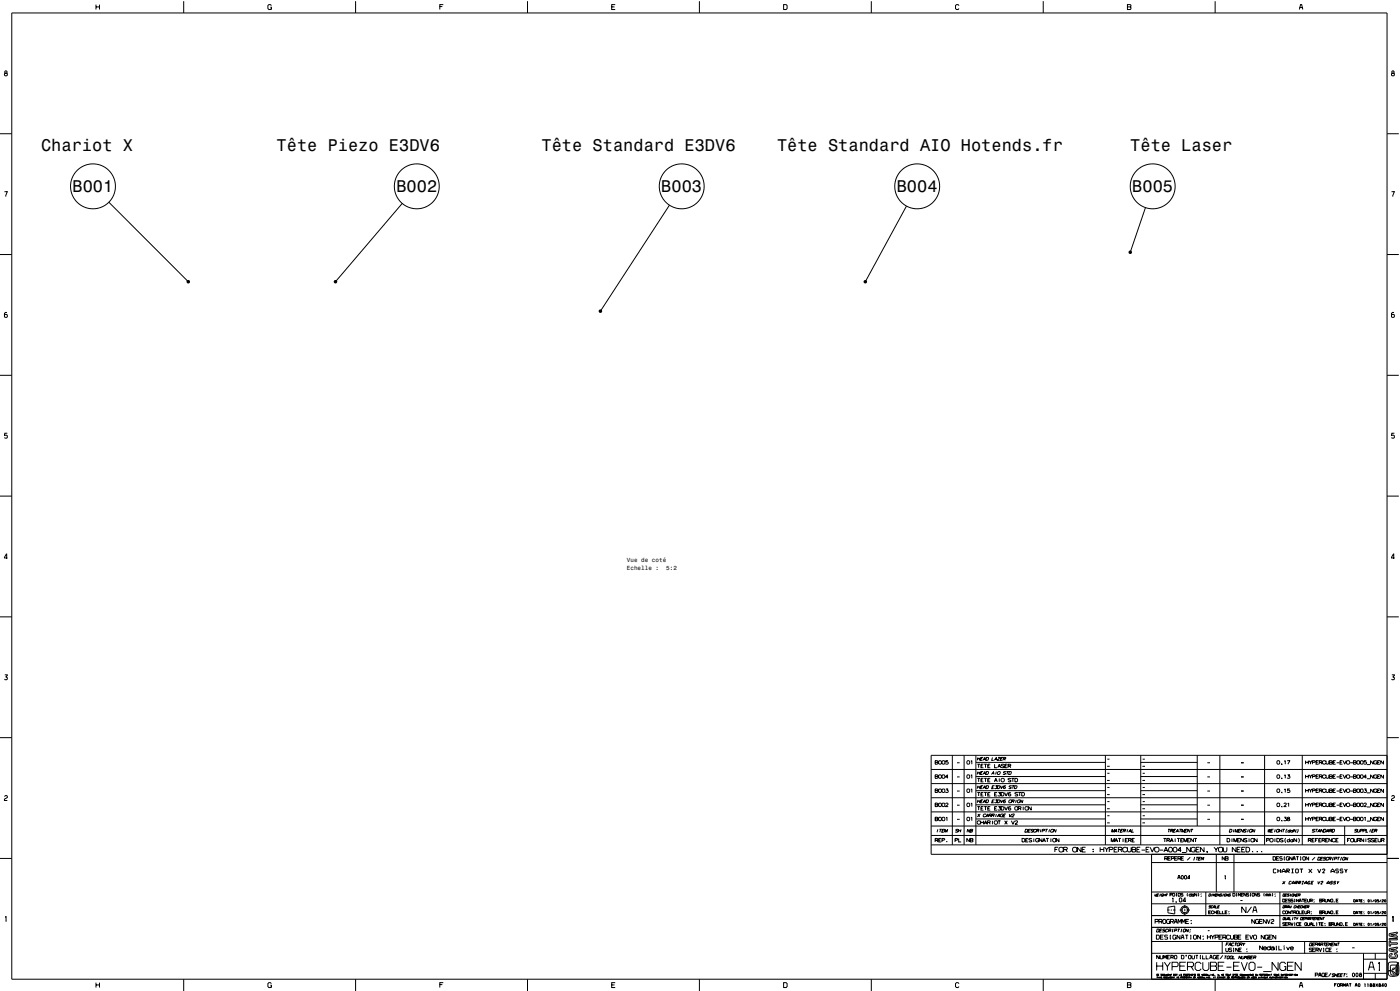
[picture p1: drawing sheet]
<svg xmlns="http://www.w3.org/2000/svg" width="1189mm" height="841mm" viewBox="0 0 1189 841" stroke-linecap="round" stroke-linejoin="round" font-family="sans-serif">
<defs><g id="words">
<g font-size="14.4">
<text x="35" y="128">Chariot X</text>
<text x="235" y="128">Tête Piezo E3DV6</text>
<text x="460" y="128">Tête Standard E3DV6</text>
<text x="660" y="128">Tête Standard AIO Hotends.fr</text>
<text x="960" y="128">Tête Laser</text>
<text x="62" y="163">B001</text>
<text x="337" y="163">B002</text>
<text x="562" y="163">B003</text>
<text x="762" y="163">B004</text>
<text x="962" y="163">B005</text>
</g>
<g font-size="5">
<text x="532" y="477">Vue de coté</text>
<text x="532" y="483">Echelle :</text>
<text x="566" y="483">5:2</text>
</g>
</g></defs>
<g fill="none" stroke="#000" stroke-width=".85">
<path d="M10 11h1168v820h-1168zM82 6h2M82 4v4M84 4v4M156 1v10M230 6v2M230 5v-1h-2v1v2v1h2v-1M302 1v10M374 6h2M376 4h-2v4M448 1v10M520 6h2"/>
<path d="M522 4h-2v4h2M594 1v10M666 4h2v1v2v1h-2zM740 1v10M814 5v-1h-2v1v2v1h2v-1M886 1v10M958 6h2v-2h-2v4h2v-2M1032 1v10M1104 8l1-4 1 4M1104 6h2M4 62h2v-1l-1-1-1 1v3h2v-2M1182 62h2v-1l-1-1-1 1v3h2v-2"/>
<path d="M0 114h10M1178 114h10M4 163h2l-1 4M92 172l68 67M342 173l-57 66M569 174l-59 90M770 175l-35 64M973 176l-13 38M1182 163h2l-1 4M0 216h10M1178 216h10M6 265h-1l-1 1v3h2v-2h-2"/>
<path d="M1184 265h-1l-1 1v3h2v-2h-2M0 319h10M1178 319h10M6 368h-2v2l2-1v2v1l-2-1M1184 368h-2v2l2-1v2v1l-2-1M0 421h10M1178 421h10M6 474h-2l1-4 1 4M1184 474h-2l1-4 1 4M0 524h10M1178 524h10M4 573h2l-1 2h1v1v1l-2-1"/>
<path d="M1182 573h2l-1 2h1v1v1l-2-1M0 626h10M1178 626h10M791 653h387M794 658h3l-1 1 1 1h-1l-2 1zM794 646h3l-1 1 1 1h-1l-2 1zM794 659h2M794 647h2M805 646h-2v1a1.2 1.2 0 0 1 2 0 1.2 1.2 0 0 1 0 1h-2M805 659h-2l2-1v3M809 641v76M813 659h2"/>
<path d="M813 647h2M819 641v76M825 658v3M825 646v3M829 659h110M829 647h110M829 641v76M830 649h2M830 656h2M830 644h2M831 643l-1 2M831 655l-1 2"/>
<path d="M831 649v3M833 643l-1 2M833 655l-1 2M833 656h1M833 644h1M833 650h2M835 657l2-2v2M835 645l2-2v2M835 655h-2v2h1M835 643h-2v2h1M835 649h-2v3h2M835 656h2"/>
<path d="M835 644h2M836 649h2M837 649v3M838 655h1a1.4 1.4 0 0 1 1 1 1.4 1.4 0 0 1-2 1h-1zM838 643h1a1.4 1.4 0 0 1 1 1 1.4 1.4 0 0 1-2 1h-1zM839 650h1M841 649h-2v3h2M842 657l2-2v2M843 656h1M843 643l-1 2h2M844 645l2-2 1 2M845 649v3h2"/>
<path d="M845 644h1M846 655v2M847 652l2-3 1 3M848 643h2l-3 2h2M848 651h2M850 644h1M852 643h-2l-1 2h2M852 644h2v-1h-2v2M853 649h-2h-1l3 2h-1h-2M853 644l1 1M853 650h2M854 655h-1h-1a1.4 1.4 0 0 1 2 2h-2"/>
<path d="M855 655h2M856 649h-3v3h3M856 655l-1 2M856 650h2v-1h-2v3M857 650l1 2M858 657a1.5 1.5 0 0 0 1-1 1.5 1.5 0 0 0-1-1h-1v2h1M939 641v76M940 650h2M940 656h2M940 644h2M969 659h48M969 647h48"/>
<path d="M969 641v76M970 650h2M970 656h2M970 644h2M1017 641v60M1025 659h3M1025 647h3M1036 641v76M1054 659h2M1054 647h2M1074 641v76M1089 648v1"/>
<path d="M1089 649h.1M1089 648h.1M1089 648l-1 1M1091 658h1v3M1091 646h1v3M1093 646h3l-2 3M1094 658h1l-1 1h1a1.2 1.2 0 0 1 0 2 1.2 1.2 0 0 1-2-1M1106 641v76M1109 647h2M1109 646v3M1109 658v3M1109 659h2"/>
<path d="M1111 646v3M1111 658v3M1112 658l1 1 1-1M1112 646l1 1 1-1M1113 647v2M1113 659v2M1115 659h1l1-1h-2v3M1115 647h1l1-1h-2v3M1118 647h1M1118 659h1M1120 658h-2v3h2M1120 646h-2v3h2"/>
<path d="M1120 659h2l1-1h-3v3M1120 647h2l1-1h-3v3M1122 659l1 2M1122 647l1 2M1126 658a1.5 1.5 0 0 0-2 0 1.5 1.5 0 0 0 0 2 1.5 1.5 0 0 0 2 0M1126 646a1.5 1.5 0 0 0-2 0 1.5 1.5 0 0 0 0 2 1.5 1.5 0 0 0 2 0M1126 658v2l1 1 1-1 1-2M1126 646v2l1 1 1-1 1-2M1129 658h2v1v1l-2 1zM1129 646h2v1v1l-2 1zM1129 659h2M1129 647h2"/>
<path d="M1132 647h2M1132 659h2M1134 658h-2v3h2M1134 646h-2v3h2M1135 659h2M1135 647h2M1138 647h1M1138 659h1M1140 658h-2v3h2M1140 646h-2v3h2M1141 658l1 3 1-3M1141 646l1 3 1-3"/>
<path d="M1147 659h2M1147 647h2M1149 658h3l-1 1 1 1h-1l-2 1zM1149 646h3l-1 1 1 1h-1l-2 1zM1149 659h2M1149 647h2M1160 646h-1v1a1.2 1.2 0 0 1 1 0 1.2 1.2 0 0 1 0 1h-2M1160 659h-2l2-1v3M1161 649h3M1166 646v3l-2-3v3M1166 658v3l-2-3v3M1169 658a1.4 1.4 0 0 0-2 0 1.4 1.4 0 0 0 0 2 1.4 1.4 0 0 0 2-1h-1"/>
<path d="M1169 646a1.4 1.4 0 0 0-2 0 1.4 1.4 0 0 0 0 2 1.4 1.4 0 0 0 2-1h-1M1170 647h1M1170 659h1M1172 658h-2v3h2M1172 646h-2v3h2M1175 646v3l-2-3v3M1175 658v3l-2-3v3M1178 641h-387v84h387M4 676l1-1 1 1v1l-2 1v1h2M791 677h387M791 665h387M794 670h3l-1 1 1 1h-1l-2 1z"/>
<path d="M794 671h2M803 670h2l-1 1h1a1.2 1.2 0 0 1 0 2 1.2 1.2 0 0 1-2-1M813 671h2M825 670v3M829 671h110M830 673h2M830 661h2M830 680h2M830 668h2M831 679l-1 2M831 667l-1 2M831 661v3"/>
<path d="M831 673v3M833 679l-1 2M833 667l-1 2M833 680h1M833 668h1M833 674h2M833 662h2M835 669l2-2v2M835 679h-2v2h1M835 667h-2v2h1M835 673h-2v3h2M835 661h-2v3h2"/>
<path d="M835 668h2M836 673h2M836 661h2M837 661v3M837 673v3M838 679h1a1.4 1.4 0 0 1 1 1 1.4 1.4 0 0 1-2 1h-1zM838 667h1a1.4 1.4 0 0 1 1 1 1.4 1.4 0 0 1-2 1h-1zM839 674h1M839 662h1M841 673h-2v3h2M841 661h-2v3h2M843 680h1"/>
<path d="M843 668h1M844 664l2-3 1 3M845 679h-2l-1 2h2M845 667h-2l-1 2h2M845 674h1M845 663h2M846 679h1l-1 1h1a1.1 1.1 0 0 1-1 1 1.1 1.1 0 0 1-1 0M846 667h1l-1 1h1a1.1 1.1 0 0 1-1 1 1.1 1.1 0 0 1-1 0M847 673h-2v3h2M848 679h1a1.4 1.4 0 0 1 0 1 1.4 1.4 0 0 1-1 1h-1zM848 667h1a1.4 1.4 0 0 1 0 1 1.4 1.4 0 0 1-1 1h-1zM848 673h2l-1 1h1a1.2 1.2 0 0 1-1 2 1.2 1.2 0 0 1-1-1"/>
<path d="M849 661v3M850 679v2l2-2M850 667v2l2-2M850 673h2a1.6 1.6 0 0 1 1 1 1.6 1.6 0 0 1-1 2h-2zM853 673l1 3 2-3M854 679a1.2 1.2 0 0 0-2 1 1.2 1.2 0 0 0 1 1l1-1h-2M854 667a1.2 1.2 0 0 0-2 1 1.2 1.2 0 0 0 1 1l1-1h-2M858 673a1.3 1.3 0 0 0-2 0 1.3 1.3 0 0 0 1 2 1.3 1.3 0 0 0 1 0 1.1 1.1 0 0 0 0-1 1.1 1.1 0 0 0-2 0M859 661h-2h-1l3 2h-1h-2M859 661h2M859 667h-1h-1a1.2 1.2 0 0 1 1 2h-1M859 680h2v-1h-1l-1 2"/>
<path d="M860 667h2M860 661v3M860 680l1 1M861 667l-1 2M862 661h1a1.6 1.6 0 0 1 1 1 1.6 1.6 0 0 1-1 2h-1zM862 667h1a1.4 1.4 0 0 1 1 1 1.4 1.4 0 0 1-1 1h-2zM863 679l-1 2M864 673h-1h-1l2 2h-2M865 673h2M866 673v3M868 673h1a1.6 1.6 0 0 1 1 1 1.6 1.6 0 0 1-1 2h-1zM869 679l-1 2-1-2-1 2"/>
<path d="M940 674h2M940 662h2M940 668h2M969 671h48M970 674h2M970 662h2M970 668h2M1025 671h3M1054 671h2M1088 660h.1M1088 660l1 1M1089 672v1"/>
<path d="M1089 673h.1M1089 672h.1M1089 661h.1M1089 660h-1M1089 660h.1M1089 672l-1 1M1089 660l-1 1M1089 660v1M1091 670h1v3M1095 670h-1l-1 1a1.2 1.2 0 0 1 2 0 1.2 1.2 0 0 1 0 1h-2M1109 671h2M1109 670v3"/>
<path d="M1111 670v3M1112 670l1 1 1-1M1113 671v2M1115 671h1l1-1h-2v3M1118 671h1M1120 670h-2v3h2M1120 671h2l1-1h-3v3M1122 671l1 2M1126 670a1.5 1.5 0 0 0-2 0 1.5 1.5 0 0 0 0 2 1.5 1.5 0 0 0 2 0M1126 670v2l1 1 1-1 1-2M1129 670h2v1v1l-2 1zM1129 671h2"/>
<path d="M1132 671h2M1134 670h-2v3h2M1135 671h2M1138 671h1M1140 670h-2v3h2M1141 670l1 3 1-3M1147 671h2M1149 670h3l-1 1 1 1h-1l-2 1zM1149 671h2M1159 670h1l-1 1h1a1.2 1.2 0 0 1 0 2 1.2 1.2 0 0 1-2-1M1161 673h3M1161 661h3"/>
<path d="M1166 670v3l-2-3v3M1169 670a1.4 1.4 0 0 0-2 0 1.4 1.4 0 0 0 0 2 1.4 1.4 0 0 0 2-1h-1M1170 671h1M1172 670h-2v3h2M1175 670v3l-2-3v3M1182 676l1-1 1 1v1l-2 1v1h2M791 689h387M794 694h3l-1 1 1 1h-1l-2 1zM794 682h3l-1 1 1 1h-1l-2 1zM794 695h2M794 683h2M803 682h1h1l-2 3h2"/>
<path d="M803 694h1v3M813 695h2M813 683h2M825 694v3M825 682v3M829 695h110M829 683h110M830 685h2M831 691l1 2M831 685v3M833 697a1.5 1.5 0 0 0-3 0 1.5 1.5 0 0 0 0 2 1.5 1.5 0 0 0 3 0M833 691l-3 2"/>
<path d="M833 698h2M833 697v3M833 686h2M835 681l2-2v2M835 685h-2v3h2M835 697v3M835 680h2M836 700l1-3 1 3M836 685h2M836 699h2M837 685v3M837 693l2-2v2"/>
<path d="M837 691a1.2 1.2 0 0 0-2 0 1.2 1.2 0 0 0 1 2h1M838 692h1M839 698h1l1-1h-2v3M839 686h1M840 692h1l1-1h-2v2M840 698l1 2M841 685h-2v3h2M841 692l1 1M842 692h2l1-1h-2l-1 2M843 697v3M844 692v1M845 686h1"/>
<path d="M846 691v2M847 685h-2v3h2M847 693l2-2v2M847 697h3M847 692h2M848 685h2l-1 1h1a1.2 1.2 0 0 1-1 2 1.2 1.2 0 0 1-1-1M849 697v3M850 685h2a1.6 1.6 0 0 1 1 1 1.6 1.6 0 0 1-1 2h-2zM852 691a1.2 1.2 0 0 0-2 0 1.2 1.2 0 0 0 1 2l1-1h-1M852 692h1M853 685l1 3 2-3M853 697l3 3"/>
<path d="M854 691h-1l-1 2h2M856 697l-3 3M857 691l1 2 1-2M858 685a1.3 1.3 0 0 0-2 0 1.3 1.3 0 0 0 1 2 1.3 1.3 0 0 0 1 0 1.1 1.1 0 0 0 0-1 1.1 1.1 0 0 0-2 0M859 697l1 3 2-3M860 691h1l-2 2h2M862 697h2l-2 3h2M865 686h2v-1h-2v3M866 686l1 2M869 685v3M876 685v3l-2-3v3M940 698h2"/>
<path d="M940 686h2M940 692h2M940 680h2M969 695h48M969 683h48M970 698h2M970 686h2M970 692h2M970 680h2M1025 695h3M1025 683h3M1054 695h2"/>
<path d="M1054 683h2M1088 684h.1M1088 684l1 1M1089 697h.1M1089 696v1M1089 696h.1M1089 685h.1M1089 684h-1M1089 684h.1M1089 696l-1 1M1089 684l-1 1M1089 684v1"/>
<path d="M1091 682h1l-2 3h3M1091 694h1l-1 1h1a1.2 1.2 0 0 1 0 2 1.2 1.2 0 0 1-2-1M1094 694v1h1a1.1 1.1 0 0 1-1 2 1 1 0 0 1 0-2h1v-1zM1094 682v3M1109 695h2M1109 682v3M1109 694v3M1109 683h2M1111 682v3M1111 694v3M1112 694l1 1 1-1M1112 682l1 1 1-1"/>
<path d="M1113 683v2M1113 695v2M1115 695h1l1-1h-2v3M1115 683h1l1-1h-2v3M1118 695h1M1118 683h1M1120 694h-2v3h2M1120 682h-2v3h2M1120 695h2l1-1h-3v3M1120 683h2l1-1h-3v3M1122 695l1 2M1122 683l1 2"/>
<path d="M1126 694a1.5 1.5 0 0 0-2 0 1.5 1.5 0 0 0 0 2 1.5 1.5 0 0 0 2 0M1126 682a1.5 1.5 0 0 0-2 0 1.5 1.5 0 0 0 0 2 1.5 1.5 0 0 0 2 0M1126 694v2l1 1 1-1 1-2M1126 682v2l1 1 1-1 1-2M1129 694h2v1v1l-2 1zM1129 682h2v1v1l-2 1zM1129 695h2M1129 683h2M1132 695h2M1132 683h2M1134 694h-2v3h2M1134 682h-2v3h2"/>
<path d="M1135 695h2M1135 683h2M1138 695h1M1138 683h1M1140 694h-2v3h2M1140 682h-2v3h2M1141 694l1 3 1-3M1141 682l1 3 1-3M1147 695h2M1147 683h2M1149 694h3l-1 1 1 1h-1l-2 1zM1149 682h3l-1 1 1 1h-1l-2 1z"/>
<path d="M1149 695h2M1149 683h2M1159 682h1l-2 3h3M1159 694h1v3M1161 697h3M1161 685h3M1166 682v3l-2-3v3M1166 694v3l-2-3v3M1169 694a1.4 1.4 0 0 0-2 0 1.4 1.4 0 0 0 0 2 1.4 1.4 0 0 0 2-1h-1M1169 682a1.4 1.4 0 0 0-2 0 1.4 1.4 0 0 0 0 2 1.4 1.4 0 0 0 2-1h-1M1170 695h1M1170 683h1"/>
<path d="M1172 694h-2v3h2M1172 682h-2v3h2M1175 682v3l-2-3v3M1175 694v3l-2-3v3M791 717h387M791 709h387M791 701h387M794 713h2l1-1h-3v3M796 713l1 2M797 704l-1 2M797 713h2M798 704h2"/>
<path d="M799 704l-1 2M799 712h-2v3h2M800 713h2v-1h-2v3M800 705h1M802 706l1-2v2l2-2-1 2M802 704h-2v2h2M804 714v1M804 715h.1M811 713h2v-1h-2v3M814 704h-1h-1a1.2 1.2 0 0 1 1 2h-2M814 705h2M814 712v3h2"/>
<path d="M814 704v2M816 704v2M823 712v3l-2-3v3M824 704l-1 2-1-2-1 2M824 705h1M824 712h2v1v1l-2 1zM824 713h2M824 704h2l-1 2h-1zM869 715a1.6 1.6 0 0 0 1-2 1.6 1.6 0 0 0-1-1h-1v3h1M871 704h1a1.4 1.4 0 0 1 1 1 1.4 1.4 0 0 1-2 1h-1zM871 713h2M873 712h-2v3h2"/>
<path d="M873 705h1M875 704h-1l-1 2h2M876 712h-1h-1l2 2h-2M878 704h-1h-1a1.2 1.2 0 0 1 1 2h-2M878 712v3M880 704a1.2 1.2 0 0 0-2 0 1.2 1.2 0 0 0 1 2h1M880 705h2l1-1h-2l-1 2M881 705l1 1M882 712a1.4 1.4 0 0 0-2 0 1.4 1.4 0 0 0 0 2 1.4 1.4 0 0 0 2-1h-1M884 704l-1 2M885 712v3l-2-3v3M885 705h2v-1h-1l-1 2"/>
<path d="M885 715l2-3 1 3M886 714h2M888 704h2M888 712h3M889 704l-1 2M890 712v3M891 704v2M893 712v3M897 704l-1 2-1-2v2M899 719h-3v4M899 712v3l-2-3v3M918 719v4l-3-4v4"/>
<path d="M922 719h-3v4h3M934 719v4M937 719v4M938 719l2 2 2-2M944 715v-3l1 3 1-3v3M944 706l1-2v2l2-2-1 2M946 706l2-2 1 2M947 715l1-3 1 3M947 705h1M947 714h2M949 719h-3v4h3M949 704h2"/>
<path d="M950 712h2M950 704v2M951 712v3M952 705h1M954 712v3M954 704h-2l-1 2h2M954 705h1l1-1h-2v2M955 705l1 1M956 713h1M958 719v3l1 1a1.5 1.5 0 0 0 2-1v-3M958 712h-2v3h2M958 704l-1 2"/>
<path d="M958 713h2l1-1h-3v3M958 706l2-2 1 2M959 705h1M960 713l1 2M961 719h3l1 1-1 1 1 1-1 1h-3zM961 713h2M962 704l-1 2h2M964 712h-3v3h3M968 719h-2v4h2M976 719h-3v4h3M977 719l2 4 1-4M988 712h2"/>
<path d="M989 712v3M991 713h2v-1h-2v3M992 704h2M992 713l1 2M993 704l-1 2M994 715l1-3 1 3M994 705h2v-1h-2v2M994 714h2M995 705l1 1M997 705h1M998 712v3M999 706l1-2 1 2"/>
<path d="M999 704h-2l-1 2h2M999 705h2M1000 712h2M1001 712v3M1002 704h2M1003 704l-1 2M1003 713h1M1003 706l1-2v2l2-2v2M1005 712h-2v3h2M1005 715v-3l2 3 1-3v3M1006 705h2M1008 704h-1l-1 2h2"/>
<path d="M1009 713h1M1011 712h-2v3h2M1011 704l-1 2-1-2-1 2M1011 719v4l-3-4v4M1011 704h2M1012 704v2M1014 712v3l-3-3v3M1014 712h3M1015 712v3M1019 719h-3v4h3M1023 719v4l-4-4v4M1031 719l2 2 2-2"/>
<path d="M1039 719v3l1 1a1.5 1.5 0 0 0 2-1v-3M1043 715a1.6 1.6 0 0 0 2-2 1.6 1.6 0 0 0-2-1h-1v3h1M1045 704h1a1.4 1.4 0 0 1 0 1 1.4 1.4 0 0 1-1 1h-1zM1046 712v3M1048 715v-3l1 3 2-3v3M1048 704l-1 2M1049 706v-2l1 2 2-2-1 2M1050 719v4l-3-4v4M1051 713h1M1052 705h1M1053 712h-2v3h2M1054 719h-3v4h3"/>
<path d="M1054 704h-2l-1 2h2M1056 712v3l-2-3v3M1056 704v2l-2-2v2M1057 719h-2v4h2M1058 719h2a2.1 2.1 0 0 1 1 2 2.1 2.1 0 0 1-1 2h-2zM1059 704h-1h-1a1.2 1.2 0 0 1 1 2h-2M1059 712h-1h-1l2 2h-2M1060 704v2M1061 712v3M1066 704l-1 2-1-2-1 2M1068 712v3l-3-3v3M1076 713h1l1-1h-2v3"/>
<path d="M1077 704v2l1-2v2l1-2M1079 705h2M1082 704h-2l-1 2h2M1083 712v3M1083 704l-1 2M1086 715a1.6 1.6 0 0 0 1-2 1.6 1.6 0 0 0-1-1h-2v3h2M1086 704a1.2 1.2 0 0 0-2 0 1.2 1.2 0 0 0 1 2l1-1h-1M1087 705h1M1087 704l-1 2M1089 704l-1 2M1089 704h2M1090 712h-2h-1l3 2h-1h-2"/>
<path d="M1090 704v2M1092 711a2.8 2.8 0 0 0 0 4M1093 704l-1 1v2M1095 713a1.1 1.1 0 0 0-1 0 1.1 1.1 0 0 0 0 1 1.1 1.1 0 0 0 1 0M1095 712v3M1096 705a1 1 0 0 0-2 0 .9 .9 0 0 0 1 1M1096 704l-1 2M1098 705a1 1 0 0 0-2 0 .9 .9 0 0 0 1 1h1M1098 705v1M1098 713a1.1 1.1 0 0 0-2 0 1.1 1.1 0 0 0 0 1 1.1 1.1 0 0 0 2 0M1098 713v2M1101 704l-1 2-1-2-1 2"/>
<path d="M1101 712v3l-2-3v3M1102 704l1 1-2 2M1103 711a2.7 2.7 0 0 1 0 4M1111 713h2v-1h-2v3M1112 713l1 2M1114 713h2M1116 712h-2v3h2M1117 704h-1h-1a1.2 1.2 0 0 1 1 2h-2M1117 713h2M1117 704h2M1118 704v2M1119 706l2-2v2"/>
<path d="M1119 712h-2v3M1120 705h1M1120 713h1M1122 712h-2v3h2M1123 713h1l1-1h-2v3M1124 704l-1 2-1-2-1 2M1124 713l1 2M1125 704h1a1.4 1.4 0 0 1 0 1 1.4 1.4 0 0 1-1 1h-1zM1126 713h1M1126 706l2-2v2M1127 705h1M1128 712h-2v3h2"/>
<path d="M1129 705h1l1-1h-2v2M1130 705l1 1M1131 712v3l-2-3v3M1132 706a1.5 1.5 0 0 0 1-1 1.5 1.5 0 0 0 0-1h-1l-1 2h1M1134 712a1.5 1.5 0 0 0-2 0 1.5 1.5 0 0 0 0 2 1.5 1.5 0 0 0 2 0M1135 713h1M1137 712h-2v3h2M1142 701v16M1144 713h2M1147 712h-3v3M1150 712v2l1 1 1-1v-2M1153 704h-1h-1a1.2 1.2 0 0 1 1 2h-2"/>
<path d="M1153 713h2v-1h-2v3M1153 704v2h2v-2M1154 713l1 2M1155 705h2v-1h-1l-1 2M1158 705h1l1-1h-2l-1 2M1158 712v3l-2-3v3M1160 712v3M1161 704l-1 2h2M1164 704l-1 2M1164 712h-1h-1l2 2h-2M1165 705h1M1167 712h-1h-1l2 2h-2"/>
<path d="M1167 704h-1l-1 2h2M1167 705h2l1-1h-2l-1 2M1168 713h1M1169 705v1M1170 712h-2v3h2M1170 712v2l1 1 2-1v-2M1173 713h2l1-1h-3v3M1175 713l1 2M0 729h10M896 721h2M903 721h3v-1v-1h-3v4M905 721l1 2"/>
<path d="M919 721h2M928 721h1zM928 723h1M928 723h.1M929 723h.1M934 721h3M940 721v2M942 721h2l1-1-1-1h-2v4M946 721h2M950 721h2l1-1-1-1h-2v4M952 721l1 2M957 720a2 2 0 0 0-3-1 2 2 0 0 0 0 3 2 2 0 0 0 3 0"/>
<path d="M961 721h3M966 721h1M969 721h3M973 721h2M978 725v106M978 732h200M985 721h3M988 723l2-4 2 4M989 722h2M989 729h2v-2h-2v3M991 729v1M992 728h2"/>
<path d="M994 727h-2v3h2M995 729h2v-2h-2v3M998 728h1M1000 727h-2v3h2M1000 729h2l1-2h-3v3M1002 729l1 1M1003 728h2M1003 722h-3l2-3v4M1004 723h4M1005 727h-2v3h2M1011 728l-3 2M1015 728l-1 2"/>
<path d="M1015 720a2 2 0 0 0-3-1 2 2 0 0 0 0 3 2 2 0 0 0 3 0v-1h-1M1016 721h2M1016 728h2M1017 728l-1 2M1018 729h2M1020 730l1-2v1l1-1v2M1020 728h-2v2h1M1025 723h.1M1025 723v1M1033 721v2M1033 725v32M1040 727v3l-2-3v3"/>
<path d="M1041 728h2v-1h-2v3h2v-2M1048 725v32M1051 721h2M1055 721h2M1064 723h.1M1067 723h1M1067 723h.1M1068 723h.1M1071 723h.1M1071 723h1M1072 723h.1M1081 727l2 1v1v1h-2z"/>
<path d="M1084 738l-1-1-2 1 1 3 2-1M1084 728h2M1085 737v4M1085 739h3M1086 727h-2v3h2M1088 737v4M1089 740h3M1089 727h-2v1l2 1v1h-2M1090 730h1M1090 727h1M1091 727v3M1093 739h2v-1l-2-1v4"/>
<path d="M1093 739l2 2M1094 729h1v1M1095 728l-1-1-2 1v1l1 1 2-1M1097 737h2M1097 727v3l-2-3v3M1098 737v4M1098 730l1-3 1 3M1098 729h2M1100 738l1-1 2 1-1 3-2-1zM1101 727h2M1102 727v3M1104 737h3"/>
<path d="M1104 730h1M1104 727h1M1105 727v3M1105 737v4M1107 727l2 1v1l-1 1-2-1v-1zM1111 727v3l-2-3v3M1111 737l3 4M1114 737l-3 4M1117 728l-3 2M1119 737l1 4 2-4M1120 728h1v2h-2zM1122 729h1"/>
<path d="M1123 738l1-1 1 1-2 3h2M1124 728h-2l-1 2h2M1126 728h-2v1h2v1h-2M1128 728h-1l-1 2h2M1129 729h1l1-1h-2l-1 2M1130 729v1M1130 740h3M1132 728l-1 2M1133 729h2v-1h-1l-1 2M1136 728h2M1137 738l-1-1-2 1 1 1h2l-1 2-2-1M1137 728l-1 2"/>
<path d="M1139 728l-1 2M1140 738v-1l-2 1 1 1h1v2l-2-1M1141 728h1l-1 2h-1zM1142 737l1 2 1-2M1143 739v2M1145 728l-1 2-1-2-1 2M1178 729h10M978 757h200M981 759v2v-1l1 1 1-2M983 760h1M984 759h-1l-1 2h2M985 759v2"/>
<path d="M987 760l1 1M988 759h-1l-1 1h2M988 760h2M989 759l-1 2M990 759l-1 2M990 759h2M991 759v2M994 759h1v-1h-1v3M996 758l2 1-1 2-1-1zM999 758h.1M999 758v3M1000 746l1-3h1v3"/>
<path d="M1000 745h2M1001 758l1 1v2h-1zM1004 743l1 1v1l-1 1-1-1v-1zM1005 758h-2v1l2 1-1 1-1-1M1007 743l1 1v1l-1 1-1-1v-1zM1009 758l-1 1 1 2M1011 745h-2l1-2v3M1012 759h-1h-1v2l2-1M1012 758v3M1012 759h2v1M1014 760l-1-1-1 1 2 1M1016 758v3l-1-3v3"/>
<path d="M1018 758v1v2M1020 759h.1M1024 757v20M1027 759h1v1l-2 1zM1030 759l-1 2M1032 760h2M1034 759h-1l-1 2h2M1036 759l-1 2v-2l-1 2M1038 759h-2v1h2l-1 1-1-1M1039 759l-1 2M1040 759h1v2l-1-1zM1040 744l1-1v3"/>
<path d="M1040 746h1M1043 759v2l-1-2-1 2M1045 759h-1v1h1v1l-2-1M1047 758l2 1-1 2h-1zM1050 758v3M1054 759h2M1056 758h-2v3h2M1058 758v3l-2-3v3M1061 758h-2v1h1l1 1h-2M1062 758v3M1064 758l1 1v2l-2-1zM1068 758v3l-2-3v3"/>
<path d="M1070 758h-2v1h2v1h-2M1074 758l-1 1 1 2M1075 759v2M1076 759h-1M1077 759v2M1078 759h-1M1080 758l1 1-1 2M1083 759h.1M1087 757v30M1089 741v-2l1-2 2 2v2M1090 748l1 2M1090 759h1v1l-2 1z"/>
<path d="M1092 760h1M1092 748l-3 2M1093 759h-1l-1 2h2M1095 759h-1v1h1l-1 1-1-1M1096 759v2M1097 748h-2v2h1M1097 741h2M1097 750v-1l2-1v1v1M1097 749h2M1098 760v1M1099 759h-1l-1 1h1M1100 749h2v-1h-1l-1 2"/>
<path d="M1101 759l-1 2-1-2v2M1101 749l1 1M1101 760h1M1103 759h-2v2h1M1103 760h1v-1h-1l-1 2M1103 749h1l1-1h-2v2M1103 749l1 1M1104 760v1M1105 750h2M1106 748h1M1107 748l-1 2M1108 750v-1l1-1 1 1v1"/>
<path d="M1108 749h2M1113 748h-2v2h1v-1M1114 749h1M1116 748h-2l-1 2h2M1119 748l1 2 1-2M1122 749l1-1h1l-2 2h1M1127 750v-1l1-1 1 1v1M1127 749h2M1130 741v-2l2-2 1 2v2M1132 748h-2v1h2l-1 1h-1M1135 748h-2v1h1v1h-2M1136 748v1l1-1"/>
<path d="M1136 749v1M5 778v4M978 777h200M978 767h200M985 761h.1M991 772h2M992 770l6-1v7l-6-1zM994 772h1M996 763v-1v3M996 765h.1M996 772h2M999 761h.1"/>
<path d="M999 765v1M1002 763v-1l2 1v2h-1h-1zM1002 772h3M1006 772h1M1006 768v3M1006 772v1M1006 774v3M1007 765h-2l1-3v3M1008 772h3M1020 760h.1M1026 774h2M1028 773h-2v3h2"/>
<path d="M1028 769h-1l1 1h-1M1029 761h.1M1030 771l2-2v2M1030 761l1-2v1l1-1v2M1030 769h-1l-1 1h2M1031 770h1M1031 774l-1-1-1 1v2l2-1M1031 774h2M1031 773v3M1033 769l-1 2h2M1033 773v3M1034 774h1"/>
<path d="M1034 770h1M1035 773h-1v3h1M1036 773v3h2M1036 769h-1l-1 2h1M1038 773v3h2M1041 774h1M1042 773h-1v3h1M1044 775h.1M1044 774h.1M1052 761v-3l1 2 1-2v3M1053 764h2M1058 770v5l-3-5v5"/>
<path d="M1063 770l-4 5M1064 775l1-5h1l2 5M1064 773h3M1076 761v-2h1v2M1078 761v-2h1v2M1083 760h.1M1089 763h2v2h-2zM1090 779h1l-1 2v-1zM1090 769h1v1l-2 1zM1091 774v-1l-2 1 1 2 1-1M1092 770h1v-1h-1l-1 2M1092 774v-1l2 1-1 2-1-1z"/>
<path d="M1092 764h1M1092 779v2l1-1v-1M1092 770l1 1M1093 771l2-2v2M1094 770h1M1094 780h1M1094 763h-2v2h2M1096 779l-1 2h1M1096 769l-1 2 1-1v1l1-2M1096 763h-2v1l2 1h-2M1096 773v3l-2-3v3M1096 773h2"/>
<path d="M1097 773v3M1098 779h.1M1098 779v2M1098 763h-2l1 1 1 1h-2M1099 774h1l1-1h-2v3M1099 779h2M1099 765h1M1099 763h1M1100 763v2M1100 774l1 2M1100 779l-1 2M1101 769h-1l-1 1h1"/>
<path d="M1101 770h1M1101 779l1 1M1101 769v2M1102 773l1 1-1 2-1-1zM1103 779l-2 2M1103 769l-1 2M1103 770h1M1103 763v2l-2-2v2M1103 765l1-2h1v2M1103 773v3h2M1104 765h1M1104 769h-1l-1 2h2"/>
<path d="M1105 779h1v1l-2 1zM1106 774h1M1106 763h2M1106 769h-1l-1 1h2M1106 780h2M1107 763v2M1107 769l-1 2M1107 770l1 1M1108 773h-2v3h2M1108 773l1 3 1-1v-2M1108 764h2M1108 779h-1l-1 2h2"/>
<path d="M1108 769l-2 1M1108 780h2v-1h-1l-1 2M1108 770h2M1110 763h-2v2h2M1110 769h-1l-1 2h2M1110 770h1l1-1h-2v2M1110 780h1M1110 763l1 2h1v-2M1110 774h2v-1h-2v3M1111 770v1M1112 774v2M1112 780h1l1-1h-2v2"/>
<path d="M1113 764h1l1-1h-2v2M1113 780v1M1114 775h.1M1114 774h.1M1114 764l1 1M1114 779h2M1115 779l-1 2M1116 780h1M1116 765h.1M1116 764h.1M1118 779h-2v2h1M1120 780h1"/>
<path d="M1121 764h1l1-1h-2v2h1v-1M1121 774h1l1-1h-2v3h1v-2M1121 779h-1l-1 2h2M1123 779v2l-1-2-1 2M1123 764h2v-1h-2v2M1123 774h2v-1h-2v3M1124 779h1M1124 779v2M1124 764l1 1M1124 774l1 2M1125 763l1 2h1v-2M1125 773l1 3 1-1v-2"/>
<path d="M1130 763v2l-2-2v2M1130 773v3l-2-3v3M1130 763h1h1l-1 2h-1zM1131 773l1 1-1 2-1-1zM1133 765h.1M1133 775h.1M1135 774h1M1135 764h1M1137 763h-2v2h2M1137 773h-2v3h2M1150 774h1v2h-1zM1150 763l1 1v1h-1z"/>
<path d="M1152 776v-2l1 2M1152 765v-2l1 2M1152 775h1M1152 765h1M1154 774h1M1154 763h1M1154 763v2M1154 774v2M1156 774h1M1156 764h1M1157 774h-1v2h1M1157 763h-1v2h1"/>
<path d="M1158 775h.1M1158 774h.1M1158 765h.1M1158 764h.1M1162 774h1v2l-1-1zM1162 763l1 1v1h-1zM1164 774l1 2M1164 764v-1l1 2M1167 774l-1 2M1167 763l-1 2M1168 774h1v2l-1-1zM1168 763l1 1v1h-1z"/>
<path d="M1171 774h-1v1l1-1v1h-1M1171 763h-1v2l1-1v1h-1M1173 774l-1 2M1173 763l-1 2M1174 774h1l-1 1v1h1M1174 764h1l-1 1h1M1176 774h1v2l-1-1zM1176 763l1 1v1h-1zM1183 778v4M5 782h.1M978 799h200M981 782h2l1-1-3-1v4"/>
<path d="M982 794h2h1v2l-1 1h-2zM983 788l1 1v1l-2 1zM984 782h2l1-1-3-1v4M985 790h1M986 795h2M986 782l1 2M987 788h-2v3h1M988 794h-2v3h2M988 780l2 1v2l-1 1-1-1v-2zM989 789h-1v1h1v1h-2M992 794h-1h-2l1 1 2 1-1 1h-2M992 789l-1-1-1 2v1l2-1"/>
<path d="M992 790h2v-1l-1-1-1 3M993 782v2M993 781v-1l-2 1v2v1l2-1M994 790v1M994 797h.1M994 794h.1M994 794v3M994 782h2l1-1-3-1v4M996 782l1 2M996 788h.1M996 788l-1 3M997 784l1-4h1l1 4"/>
<path d="M997 790h2v-1l-1-1-1 3M998 782h2M998 795h1v2M999 794h-1h-2v2l1 1 2-1M1000 788h2M1001 784v-4l1 2 1-2v4M1001 788v3M1002 794v3l-2-3v3M1003 791h.1M1003 797l1-3h1l1 3M1003 796h2M1004 788h.1"/>
<path d="M1004 788l-1 3M1004 784v-4l1 2 1-2v4M1005 789l1-1 1 1-1 2-1-1zM1007 794h2M1007 782h2M1008 794v3M1010 788l-1 3-1-3-1 3M1010 780h-3v4h3M1010 791h.1M1011 789h.1M1011 797h1M1011 794h1"/>
<path d="M1011 794v3M1012 784h.1M1012 781h.1M1014 794h2v2l-1 1-1-1v-2zM1020 794v3l-3-3v3M1022 797h.1M1022 795h.1M1025 794v3M1025 795h3M1026 790h1M1028 794v3M1029 794l1 1"/>
<path d="M1031 794l-1 1v2M1032 795h2l1-1h-3v3M1035 795h2M1038 794h-3v3h3M1038 799v10M1038 795h3v-1h-3v3M1040 795l1 2M1044 794h-2v2v1l2-1M1045 794v2l1 1 2-1v-2M1048 795h2l1-1h-3v3h2h1l-1-2M1052 795h2M1054 794h-2v3h2"/>
<path d="M1058 795h2M1061 794h-3v3h3M1061 794l2 3 1-3M1065 794h2v2l-1 1-1-1zM1066 780v4l-3-4v4M1068 782h1v2M1069 781l-1-1-2 1v2l1 1 2-1M1070 782h2M1072 780h-2v4h2M1074 794v3l-3-3v3M1075 780v4l-2-4v4M1076 780l1 4 2-4"/>
<path d="M1076 795h1v2M1077 794h-1h-2v2l1 1 2-1M1078 795h2M1080 781v-1l2 1v1l-2 1v1h2M1080 794h-2v3h2M1084 794v3l-3-3v3M1091 780v1M1091 783h-1l-1 1h2v1h-2M1092 784h1M1093 781l2-2v2M1094 783h-2v3h2M1094 784h2v-1h-2v3"/>
<path d="M1095 784l1 2M1096 783l1 3 1-3M1099 786h1M1099 783h1M1100 783v3M1103 784l-1-1-1 1 1 2 1-1M1103 784h2M1105 783h-2v3h2M1108 799v10M1109 783l1 1-1 2-1-1zM1109 785l1 1M1110 781l1-2v2"/>
<path d="M1110 783l1 3 1-1v-2M1113 786v-3h1l1 3M1113 785h1M1115 783v3h2M1117 781l1-2v1l1-1v2M1118 786h.1M1118 783h.1M1118 783v3M1120 783h2M1121 783v3M1122 784h2M1124 783h-2v3h2"/>
<path d="M1125 785h.1M1125 784h.1M1129 784h1l1-1h-2v3h1v-2M1131 784h2v-1h-2v3M1132 784l1 2M1133 783l1 3 1-1v-2M1138 783v3l-2-3v3M1139 783l1 1-1 2-1-1zM1141 785h.1M1143 784h1M1145 783h-2v3h2M1150 784h1v2h-1z"/>
<path d="M1152 786v-2l1 2M1152 785h1M1154 784h1M1154 784v2M1156 784h1M1157 784h-1v2h1M1158 785h.1M1158 784h.1M1162 784h1v2l-1-1zM1164 784l1 2M1167 784l-1 2M1168 784h1v2l-1-1z"/>
<path d="M1171 784h-1v1l1-1v1h-1M1173 784l-1 2M1174 784h1l-1 1v1h1M1176 784h1v2l-1-1zM1180 799h1v1h6v1h-6v2h-1zM1180 796h7v2h-7zM1180 792l7-1v1h-2v2h2v2l-7-2zM1181 793h3v1zM1183 782h.1M978 809h200M982 817v7M982 820h5"/>
<path d="M984 811v3l-2-3v3M985 811v2l1 1 1-1v-2M987 817v7M988 814v-3l1 2 1-2v3M989 817l2 3M991 812h2M993 811h-2v3h2M994 817l-3 3v4M994 812h2v-1h-2v3M996 812v2M998 811h1v3l-2-1v-2zM1002 820h4"/>
<path d="M1003 811h2v2v1h-2zM1007 817h-5v7h5M1007 811v1zM1010 811h1v2v1l-2-1v-2zM1012 811v2l1 1 1-1v-2M1015 811h2M1016 811v3M1019 811h1M1019 814h1M1019 811v3M1020 818l-1-1h-3l-1 1v4l1 2h3l1-2M1021 811v3h2"/>
<path d="M1022 817v5l1 2h2l2-2v-5M1024 811v3h2M1027 814l1-3h1v3M1028 813h1M1028 820h4l1-1v-1l-1-1h-4v7h4l1-1v-2l-1-1M1032 812v2M1032 811h-2v2l1 1 1-1M1033 812h2M1035 820h4M1035 811h-2v3h2M1038 811l-2 3M1040 817h-5v7h5"/>
<path d="M1040 811h2M1041 811l-1 3M1041 805v2l1 1 1-1v-2M1041 801h2M1042 812l1-1 1 1-1 2-1-1zM1043 803l2-3v3M1044 800h-2l-1 3M1044 802h1M1045 812l1-1 1 1-1 2-2-1zM1046 805h-2v1h2v2l-2-1M1048 811l-1 3h2M1048 808h.1"/>
<path d="M1048 805h.1M1048 820h4M1048 805v3M1048 801l-1-1-1 2v1l2-1M1049 800h2M1050 800l-1 3M1051 801l1-1 1 1-1 2-2-1zM1052 805v3l-3-3v3M1052 806h2M1053 817h-5v7h5M1053 802h2v-1l-2-1v3M1054 802l1 1"/>
<path d="M1054 817l3 7 2-7M1054 811v3l-1-3-1 3M1054 805h-2v3h2M1055 811v3l1-1 1-2M1056 800v2M1057 814l1-3v2l1-2v3M1058 800l-2 3M1059 807h.1M1059 806h.1M1060 812h1h1l-2-1-1 3h2v-2M1061 818l1-1h2l2 1v4l-2 2h-2l-1-2zM1062 812h2"/>
<path d="M1064 811h-1l-1 3h2M1065 813h1l1-1-2-1-1 3M1066 813v1M1072 803v3l-2-3v3M1073 805h3l-1-1h-1l-1 1 1 1 2-1M1079 804h-1h-2l1 2 2-1M1079 803v3M1080 804h2v2M1082 805l-2-1v2h2M1084 803v3M1085 817v7l-5-7v7M1086 803v3h3"/>
<path d="M1091 803h.1M1091 804v2M1092 818l-1-1h-3l-1 1v4l1 2h3l1-2M1093 804l1 2 1-2M1093 820h5M1096 805h2v-1h-1l-1 1 1 1 1-1M1099 817h-6v7h6M1105 817v7l-5-7v7M1113 800l1 1v1l-2 1zM1114 805h-2v1h2v1h-2M1115 801h1M1115 806h2"/>
<path d="M1117 800h-2l-1 3h2M1117 802h1l1-1-2-1v3M1117 805h-2v3h2M1118 806h1l1-1h-2v3M1119 803l1-3h1v3M1119 806l1 2M1119 802h2M1120 805l1 3 2-3M1122 802h1l1-1-2-1-1 3M1123 802v1M1124 808h.1M1124 805h.1"/>
<path d="M1124 805v3M1124 800h2M1125 800l-1 3M1126 801h2M1128 805h-2v2l1 1 1-1M1128 803l1-3v2l2-2-1 3M1128 800h-1l-1 3h2M1129 806h2M1131 805h-2v3h2M1131 801h1M1133 800h-2v3h1M1135 807h.1"/>
<path d="M1136 806h.1M1135 800v3l-1-3-1 3M1136 800h2M1137 800l-1 3M1148 804h2M1158 814h20M1158 809v22M1168 809v5M1171 818l1-1v6M1180 810l1-1h1v1a1.1 1.1 0 0 0-1 1 1.1 1.1 0 0 0 1 1h3a1.1 1.1 0 0 0 1-1 1.1 1.1 0 0 0-2-1v-1a2.3 2.3 0 0 1 3 2 2.3 2.3 0 0 1-1 3h-5a2.4 2.4 0 0 1-1-4zM1180 805l7-1v1h-2v2h2v1l-7-1zM1181 806l3-1v2z"/>
<path d="M1186 819h-2a2.3 2.3 0 0 0-3 1 2.3 2.3 0 0 0 0 2v2M1186 820v6M1187 818l-1-2a7 7 0 0 0-6 1l-1 7M1187 818v6v3M1187 817l1 3a10 10 0 0 1-1 8M82 834v4M82 836h2M84 834v4M156 831v10M230 836v2M230 835v-1h-2v1v2v1h2v-1M302 831v10"/>
<path d="M374 836h2M376 834h-2v4M448 831v10M520 836h2M522 834h-2v4h2M594 831v10M666 834h2v1v2v1h-2zM740 831v10M814 835v-1h-2v1v2v1h2v-1M886 831v10M958 836h2v-2h-2v4h2v-2M982 829h1"/>
<path d="M983 829v1M983 827h-1l1 1M984 827h.1M984 829v1M984 830h.1M984 827v1M985 829h.1M985 830h.1M985 829v1M986 827h1v1h-1zM987 829h-1l1 1h-1M987 827h1v1h-1z"/>
<path d="M988 829h1v1h-1zM989 827h-1l1 1M990 827v1v-1M990 829v1zM991 828v-1h1v1M992 829h-1v1h1M992 829v1h1v-1M992 827h1M993 827h-1v1h1M993 830v-1l1 1v-1v1M994 827v1l-1-1v1M994 827h1"/>
<path d="M994 830h1M995 827v1M995 829h-1v1h1M995 820h5l1-1v-1l-1-1h-5v7M996 829v1v-1v1M997 827h.1M997 829h1M997 829v1M998 827h-1v1h1M999 827h-1l1 1h-1M999 827h1M999 829v1"/>
<path d="M1000 827v1M1001 829h-1l1 1h-1M1002 827v1M1003 828v-1l1 1M1003 830l1-1h-1v1M1003 827h.1M1004 830l1-1h-1v1M1004 830h1M1005 827h1h-1v1M1005 829h1v1h-1zM1006 827h1h-1v1M1006 830l1-1h-1v1"/>
<path d="M1007 827v1M1008 830h.1M1008 827v1zM1008 829v1M1008 820h5l1-1v-1l-1-1h-5v7M1009 827h1h-1v1M1009 830l1-1h-1v1M1009 830h1M1010 827h1h-1v1M1010 829h1M1010 829v1M1010 827l1 1"/>
<path d="M1011 829l1 1M1012 827v1M1012 820l2 4M1012 829v1M1012 827h1M1013 827h-1v1h1M1014 827h.1M1014 829v1zM1014 827v1M1015 827h.1M1015 829h.1M1016 827h-1v1h1"/>
<path d="M1016 829h-1v1M1017 827h1v1h-1zM1018 829v1l-1-1v1M1018 827h1M1018 830h1M1019 827h-1v1h1M1019 829h-1v1h1M1020 829v1zM1021 830v-1l1 1M1021 830h.1M1022 827v1l-1-1v1M1022 829v1h1"/>
<path d="M1022 827h1M1023 827h-1v1h1M1023 827h1v1h-1zM1023 829v1h1M1024 828l1-1v1M1024 827h1M1025 829v1M1026 827v1M1026 829v1v-1M1027 827v1h1M1027 830h.1M1028 829h-1v1h1"/>
<path d="M1028 830h.1M1028 827v1M1029 827l1 1v-1M1030 827h1M1031 829v1M1031 827h-1v1h1M1032 829h.1M1032 828h.1M1032 829v1M1032 831v10M1034 827v1M1035 829h-1v1h1"/>
<path d="M1035 827v1h1M1035 830v-1l1 1M1035 830h1M1037 829v1l-1-1v1M1038 827v1v-1v1M1038 829v1v-1v1M1039 827h.1M1039 829h1l-1 1zM1040 827h-1v1h1M1040 829h1M1040 829v1M1041 827h1h-1v1"/>
<path d="M1042 821h4M1042 830l1-1h-1v1h1M1042 827h1M1043 827h-1v1h1M1043 827l1 1v-1M1043 830h1M1044 829h-1v1h1M1045 827h1M1045 827v1M1046 830l1-1h-1v1M1046 830h1M1047 827h1"/>
<path d="M1047 830h1M1048 827h-1v1h1M1048 829h-1v1h1M1048 830l1-1h-1v1M1048 827h1M1049 827v1M1049 827h1h-1v1M1049 830l1-1h-1v1M1050 827v1M1050 830h.1M1051 827h.1M1051 829h1l-1 1z"/>
<path d="M1052 827h-1v1h1M1052 829h1v1h-1zM1053 829v1h1v-1M1054 827h-1v1h1M1055 827v1h-1zM1055 829h-1l1 1M1055 828v-1h1v1M1055 830h1M1056 829h-1v1h1M1057 828v-1h1v1M1057 829h1l-1 1zM1058 827v1h1v-1"/>
<path d="M1059 829h1v1h-1zM1060 827v1l-1-1v1M1060 830l1-1h-1v1M1061 827v1M1061 830h.1M1062 827v1h-1zM1062 828h.1M1063 827v1h1v-1M1063 829v1h1v-1M1064 827h1M1065 827h-1v1h1M1065 829h-1l1 1h-1"/>
<path d="M1065 830h1M1066 829h-1v1h1M1066 829h1v1h-1zM1067 827v1h-1zM1067 827l1 1v-1M1068 821h4M1069 829v1l1-1M1070 827h1h-1v1M1070 829h.1M1070 830h.1M1070 829v1M1070 827l1 1"/>
<path d="M1071 827h1M1071 829h1M1072 829v1M1072 827h-1v1h1M1072 827h1h-1v1M1072 830h1M1073 825h7M1073 829v1M1073 827h1h-1v1M1074 829v1h-1zM1074 827v1M1075 829v1h1v-1"/>
<path d="M1075 827h1l-1 1zM1076 827h1l-1 1zM1076 829h1M1076 829v1M1077 827v1h1v-1M1078 830l1-1v1M1078 830h1M1079 827v1M1079 829l1 1v-1M1079 827h1M1080 827v1M1081 829h1"/>
<path d="M1081 829v1M1082 830h1M1082 829v1M1083 827h-1l1 1h-1M1083 829v1M1083 828v-1l1 1M1083 827h1M1083 829h1v1h-1zM1084 830l1-1h-1v1M1085 830h.1M1085 827v1l-1-1v1M1086 829v1"/>
<path d="M1086 827h-1l1 1h-1M1088 829h-1l1 1h-1M1088 828v-1l1 1M1088 830v-1l1 1M1088 827h1M1088 830h1M1089 827v1h1v-1M1089 829h1M1089 829v1M1090 827h1M1091 829h.1M1091 830h.1"/>
<path d="M1091 820h1v4M1091 827v1M1091 829v1M1092 827v1h-1zM1092 829v1h-1zM1093 827h1h-1v1M1093 827l1 1M1094 829v1l-1-1v1M1094 827h.1M1094 828h.1M1094 827v1M1096 827h-1h1l-1 1"/>
<path d="M1096 828l1-1v1M1096 827h1M1097 827h1M1098 827v1M1099 827v1M1100 827h1l-1 1zM1102 827v1l-1-1v1M1104 838l1-4 1 4M1104 836h2M1117 827h2v-1h-2v3M1120 829l1-3 1 3M1120 828h2"/>
<path d="M1124 827h1v2M1125 826h-1h-1v2v1l2-1M1125 827h2M1128 826h-3v3h3M1130 826l-2 3M1133 836h2M1133 827l-1-1-1 1h2v1h-2M1134 827h2M1134 826l-1 3M1135 835h-2v2M1136 826l-1 3M1136 827h2"/>
<path d="M1136 835h2l-1 2h-1zM1138 826h-2v3h2M1138 836h2v-1h-2v2M1138 827h2M1139 836l1 1M1141 826h-2l-1 3h2M1141 837v-2l1 1 1-1v2M1141 826h2M1142 826l-1 3M1143 837l1-2h1v2M1144 836h1M1144 829h.1"/>
<path d="M1144 827h.1M1146 835h2M1147 835v2M1149 826h1v2v1l-1-1v-2zM1151 837v-2h1l1 2M1151 836h1M1152 826h1v3l-1-1v-2zM1154 835h1l-1 2zM1155 827h1v-1h-1v3l1-1v-1M1158 826h20M1159 835v2M1159 837h.1"/>
<path d="M1162 835v2M1162 837h.1M1162 823l2-6h2l1 6M1163 821h4M1164 836h1l-1-1v2h1v-1M1166 836h1v-1h-1v2h1v-1M1168 826v5M1168 835l2 2M1170 835l-2 2M1171 823h1M1171 836h1v-1h-1v2h1v-1M1175 837h-1v-2l1 2"/>
<path d="M1177 835v2h-1zM1179 824l5-2 3-5a10 10 0 0 0 0 11 9 9 0 0 0-8-4zM1179 824a4 4 0 0 0 1 4 4 4 0 0 0 5 0h2M1181 824a2.7 2.7 0 0 0 1 3 2.7 2.7 0 0 0 3 0h1M1183 825a1.6 1.6 0 0 0 1 2 1.6 1.6 0 0 0 2-1M1185 822h-2v1M1186 822v3"/>
<circle cx="79" cy="158" r="19"/>
<circle cx="354" cy="158" r="19"/>
<circle cx="579" cy="158" r="19"/>
<circle cx="779" cy="158" r="19"/>
<circle cx="979" cy="158" r="19"/>
<circle cx="798" cy="647" r="1.4"/>
<circle cx="798" cy="659" r="1.4"/>
<circle cx="801" cy="659" r="1.4"/>
<circle cx="801" cy="647" r="1.4"/>
<circle cx="822" cy="659" r="1.4"/>
<circle cx="822" cy="647" r="1.4"/>
<circle cx="848" cy="656" r="1.2"/>
<circle cx="1086" cy="647" r="1.4"/>
<circle cx="1086" cy="659" r="1.4"/>
<circle cx="1145" cy="647" r="1.5"/>
<circle cx="1145" cy="659" r="1.5"/>
<circle cx="1154" cy="659" r="1.4"/>
<circle cx="1154" cy="647" r="1.4"/>
<circle cx="1157" cy="659" r="1.4"/>
<circle cx="1157" cy="647" r="1.4"/>
<circle cx="798" cy="671" r="1.4"/>
<circle cx="801" cy="671" r="1.4"/>
<circle cx="822" cy="671" r="1.4"/>
<circle cx="852" cy="662" r="1.5"/>
<circle cx="858" cy="680" r="1.2"/>
<circle cx="865" cy="680" r="1.2"/>
<circle cx="1086" cy="671" r="1.4"/>
<circle cx="1145" cy="671" r="1.5"/>
<circle cx="1154" cy="671" r="1.4"/>
<circle cx="1157" cy="671" r="1.4"/>
<circle cx="798" cy="695" r="1.4"/>
<circle cx="798" cy="683" r="1.4"/>
<circle cx="801" cy="683" r="1.4"/>
<circle cx="801" cy="695" r="1.4"/>
<circle cx="822" cy="695" r="1.4"/>
<circle cx="822" cy="683" r="1.4"/>
<circle cx="846" cy="698" r="1.5"/>
<circle cx="863" cy="686" r="1.5"/>
<circle cx="872" cy="686" r="1.5"/>
<circle cx="1086" cy="683" r="1.4"/>
<circle cx="1086" cy="695" r="1.4"/>
<circle cx="1145" cy="695" r="1.5"/>
<circle cx="1145" cy="683" r="1.5"/>
<circle cx="1154" cy="695" r="1.4"/>
<circle cx="1154" cy="683" r="1.4"/>
<circle cx="1157" cy="695" r="1.4"/>
<circle cx="1157" cy="683" r="1.4"/>
<circle cx="893" cy="705" r="1.2"/>
<circle cx="895" cy="713" r="1.5"/>
<circle cx="1062" cy="705" r="1.2"/>
<circle cx="1064" cy="713" r="1.5"/>
<circle cx="1080" cy="713" r="1.5"/>
<circle cx="1148" cy="713" r="1.5"/>
<circle cx="901" cy="721" r="2"/>
<circle cx="913" cy="721" r="2"/>
<circle cx="982" cy="721" r="2"/>
<circle cx="994" cy="721" r="1.9"/>
<circle cx="998" cy="721" r="1.9"/>
<circle cx="1037" cy="721" r="2"/>
<circle cx="1006" cy="772" r="2.4"/>
<circle cx="1006" cy="772" r="3"/>
</g>
<path d="M978 787h200v44h-200z" fill="none" stroke="#000" stroke-width="1" stroke-linecap="butt"/>
<g fill="#000">
<circle cx="960" cy="214" r="1.5"/>
<circle cx="160" cy="239" r="1.5"/>
<circle cx="285" cy="239" r="1.5"/>
<circle cx="735" cy="239" r="1.5"/>
<circle cx="510" cy="264" r="1.5"/>
</g>
<use href="#words"/>
</svg>
